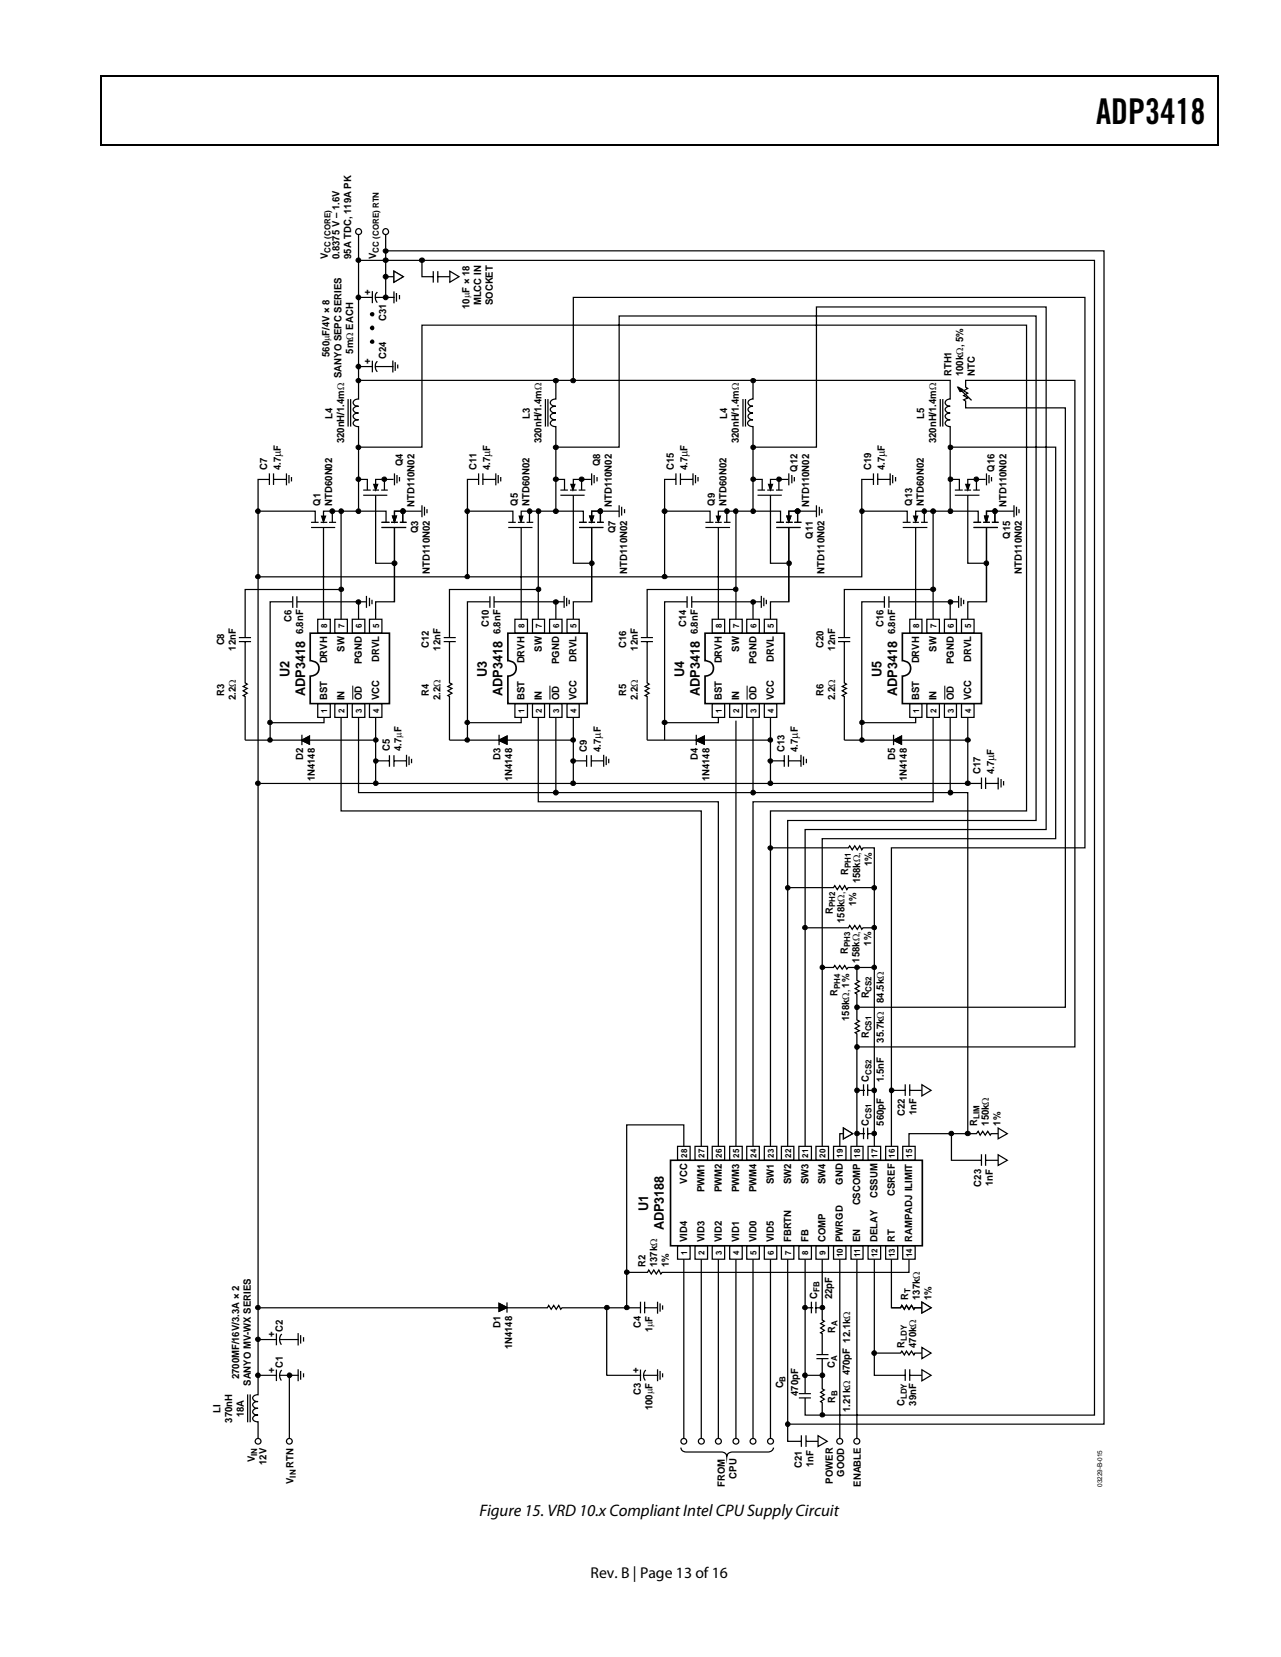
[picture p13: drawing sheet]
<svg xmlns="http://www.w3.org/2000/svg" width="216mm" height="279mm" viewBox="0 0 216 279" stroke-linecap="round" stroke-linejoin="round" font-family="sans-serif">
<defs><g id="words">
<text font-size="6" x="184.7" y="21">ADP3418</text>
<text font-size="2.8" x="80.8" y="255.6">Figure 15. VRD 10.xCompliantIntelCPU SupplyCircuit</text>
<text font-size="2.6" x="99.5" y="266">Rev. B | Page 13 of 16</text>
<g font-size="2.2">
<text x="48.8" y="114.1" transform="rotate(-90 48.8 114.1)">U2</text>
<text x="51.5" y="117.4" transform="rotate(-90 51.5 117.4)">ADP3418</text>
<text x="82" y="114.1" transform="rotate(-90 82 114.1)">U3</text>
<text x="84.7" y="117.4" transform="rotate(-90 84.7 117.4)">ADP3418</text>
<text x="115.3" y="114.1" transform="rotate(-90 115.3 114.1)">U4</text>
<text x="118" y="117.4" transform="rotate(-90 118 117.4)">ADP3418</text>
<text x="148.5" y="114.1" transform="rotate(-90 148.5 114.1)">U5</text>
<text x="151.2" y="117.4" transform="rotate(-90 151.2 117.4)">ADP3418</text>
<text x="109.2" y="204.2" transform="rotate(-90 109.2 204.2)">U1</text>
<text x="111.9" y="207.5" transform="rotate(-90 111.9 207.5)">ADP3188</text>
</g>
<g font-size="2">
<text x="47.3" y="77" transform="rotate(-90 47.3 77)">µ</text>
<text x="82.6" y="77" transform="rotate(-90 82.6 77)">µ</text>
<text x="115.9" y="77" transform="rotate(-90 115.9 77)">µ</text>
<text x="149.1" y="77" transform="rotate(-90 149.1 77)">µ</text>
<text x="101.2" y="124.5" transform="rotate(-90 101.2 124.5)">µ</text>
<text x="134.5" y="124.5" transform="rotate(-90 134.5 124.5)">µ</text>
<text x="167.6" y="128.3" transform="rotate(-90 167.6 128.3)">µ</text>
</g>
<g font-size="1.7">
<text x="55.3" y="43.7" transform="rotate(-90 55.3 43.7)">V</text>
<text x="57.2" y="43.7" transform="rotate(-90 57.2 43.7)">0.8375 V – 1.6V</text>
<text x="59.2" y="43.7" transform="rotate(-90 59.2 43.7)">95A TDC, 119A PK</text>
<text x="63.4" y="43.7" transform="rotate(-90 63.4 43.7)">V</text>
<text x="62.4" y="49.7" transform="rotate(-90 62.4 49.7)">+</text>
<text x="79.1" y="52.1" transform="rotate(-90 79.1 52.1)">10µF × 18</text>
<text x="81.1" y="51.5" transform="rotate(-90 81.1 51.5)">MLCC IN</text>
<text x="83" y="51.5" transform="rotate(-90 83 51.5)">SOCKET</text>
<text x="59.5" y="59.6" transform="rotate(-90 59.5 59.6)">5mΩ EACH</text>
<text x="65.1" y="54.1" transform="rotate(-90 65.1 54.1)">C31</text>
<text x="55.6" y="60.2" transform="rotate(-90 55.6 60.2)">560µF/4V × 8</text>
<text x="57.5" y="63.8" transform="rotate(-90 57.5 63.8)">SANYO SEPC SERIES</text>
<text x="62.4" y="61.4" transform="rotate(-90 62.4 61.4)">+</text>
<text x="65.1" y="60.5" transform="rotate(-90 65.1 60.5)">C24</text>
<text x="160.4" y="63.4" transform="rotate(-90 160.4 63.4)">RTH1</text>
<text x="162.3" y="63.4" transform="rotate(-90 162.3 63.4)">100kΩ, 5%</text>
<text x="164.3" y="63.4" transform="rotate(-90 164.3 63.4)">NTC</text>
<text x="56" y="70.6" transform="rotate(-90 56 70.6)">L4</text>
<text x="89.3" y="70.6" transform="rotate(-90 89.3 70.6)">L3</text>
<text x="122.5" y="70.6" transform="rotate(-90 122.5 70.6)">L4</text>
<text x="155.8" y="70.6" transform="rotate(-90 155.8 70.6)">L5</text>
<text x="58" y="74.7" transform="rotate(-90 58 74.7)">320nH/1.4mΩ</text>
<text x="91.2" y="74.7" transform="rotate(-90 91.2 74.7)">320nH/1.4mΩ</text>
<text x="124.5" y="74.7" transform="rotate(-90 124.5 74.7)">320nH/1.4mΩ</text>
<text x="157.8" y="74.7" transform="rotate(-90 157.8 74.7)">320nH/1.4mΩ</text>
<text x="45" y="79.3" transform="rotate(-90 45 79.3)">C7</text>
<text x="47.3" y="79.3" transform="rotate(-90 47.3 79.3)">4.7 F</text>
<text x="67.9" y="78.7" transform="rotate(-90 67.9 78.7)">Q4</text>
<text x="80.3" y="79.3" transform="rotate(-90 80.3 79.3)">C11</text>
<text x="82.6" y="79.3" transform="rotate(-90 82.6 79.3)">4.7 F</text>
<text x="101.1" y="78.7" transform="rotate(-90 101.1 78.7)">Q8</text>
<text x="113.6" y="79.3" transform="rotate(-90 113.6 79.3)">C15</text>
<text x="115.9" y="79.3" transform="rotate(-90 115.9 79.3)">4.7 F</text>
<text x="134.4" y="79.6" transform="rotate(-90 134.4 79.6)">Q12</text>
<text x="146.8" y="79.3" transform="rotate(-90 146.8 79.3)">C19</text>
<text x="149.1" y="79.3" transform="rotate(-90 149.1 79.3)">4.7 F</text>
<text x="167.6" y="79.6" transform="rotate(-90 167.6 79.6)">Q16</text>
<text x="54" y="85.2" transform="rotate(-90 54 85.2)">Q1</text>
<text x="56" y="85.2" transform="rotate(-90 56 85.2)">NTD60N02</text>
<text x="69.8" y="85.5" transform="rotate(-90 69.8 85.5)">NTD110N02</text>
<text x="70.5" y="89.9" transform="rotate(-90 70.5 89.9)">Q3</text>
<text x="87.2" y="85.2" transform="rotate(-90 87.2 85.2)">Q5</text>
<text x="89.2" y="85.2" transform="rotate(-90 89.2 85.2)">NTD60N02</text>
<text x="103.1" y="85.5" transform="rotate(-90 103.1 85.5)">NTD110N02</text>
<text x="103.7" y="89.9" transform="rotate(-90 103.7 89.9)">Q7</text>
<text x="120.5" y="85.2" transform="rotate(-90 120.5 85.2)">Q9</text>
<text x="122.5" y="85.2" transform="rotate(-90 122.5 85.2)">NTD60N02</text>
<text x="136.4" y="85.5" transform="rotate(-90 136.4 85.5)">NTD110N02</text>
<text x="153.8" y="85.2" transform="rotate(-90 153.8 85.2)">Q13</text>
<text x="155.7" y="85.2" transform="rotate(-90 155.7 85.2)">NTD60N02</text>
<text x="169.6" y="85.5" transform="rotate(-90 169.6 85.5)">NTD110N02</text>
<text x="137" y="90.8" transform="rotate(-90 137 90.8)">Q11</text>
<text x="170.3" y="90.8" transform="rotate(-90 170.3 90.8)">Q15</text>
<text x="72.5" y="96.7" transform="rotate(-90 72.5 96.7)">NTD110N02</text>
<text x="105.7" y="96.7" transform="rotate(-90 105.7 96.7)">NTD110N02</text>
<text x="139" y="96.7" transform="rotate(-90 139 96.7)">NTD110N02</text>
<text x="172.2" y="96.7" transform="rotate(-90 172.2 96.7)">NTD110N02</text>
<text x="49.1" y="104.8" transform="rotate(-90 49.1 104.8)">C6</text>
<text x="51.1" y="107" transform="rotate(-90 51.1 107)">6.8nF</text>
<text x="82.4" y="105.7" transform="rotate(-90 82.4 105.7)">C10</text>
<text x="84.4" y="107" transform="rotate(-90 84.4 107)">6.8nF</text>
<text x="115.7" y="105.7" transform="rotate(-90 115.7 105.7)">C14</text>
<text x="117.6" y="107" transform="rotate(-90 117.6 107)">6.8nF</text>
<text x="148.9" y="105.7" transform="rotate(-90 148.9 105.7)">C16</text>
<text x="150.9" y="107" transform="rotate(-90 150.9 107)">6.8nF</text>
<text x="37.8" y="108.8" transform="rotate(-90 37.8 108.8)">C8</text>
<text x="39.8" y="109.7" transform="rotate(-90 39.8 109.7)">12nF</text>
<text x="55.1" y="111.9" transform="rotate(-90 55.1 111.9)">DRVH</text>
<text x="58.1" y="109.9" transform="rotate(-90 58.1 109.9)">SW</text>
<text x="61" y="112" transform="rotate(-90 61 112)">PGND</text>
<text x="63.9" y="111.7" transform="rotate(-90 63.9 111.7)">DRVL</text>
<text x="72.3" y="109.3" transform="rotate(-90 72.3 109.3)">C12</text>
<text x="74.2" y="109.7" transform="rotate(-90 74.2 109.7)">12nF</text>
<text x="88.4" y="111.9" transform="rotate(-90 88.4 111.9)">DRVH</text>
<text x="91.3" y="109.9" transform="rotate(-90 91.3 109.9)">SW</text>
<text x="94.2" y="112" transform="rotate(-90 94.2 112)">PGND</text>
<text x="97.2" y="111.7" transform="rotate(-90 97.2 111.7)">DRVL</text>
<text x="105.5" y="109.3" transform="rotate(-90 105.5 109.3)">C16</text>
<text x="107.5" y="109.7" transform="rotate(-90 107.5 109.7)">12nF</text>
<text x="121.7" y="111.9" transform="rotate(-90 121.7 111.9)">DRVH</text>
<text x="124.6" y="109.9" transform="rotate(-90 124.6 109.9)">SW</text>
<text x="127.5" y="112" transform="rotate(-90 127.5 112)">PGND</text>
<text x="130.4" y="111.7" transform="rotate(-90 130.4 111.7)">DRVL</text>
<text x="138.8" y="109.3" transform="rotate(-90 138.8 109.3)">C20</text>
<text x="140.7" y="109.7" transform="rotate(-90 140.7 109.7)">12nF</text>
<text x="154.9" y="111.9" transform="rotate(-90 154.9 111.9)">DRVH</text>
<text x="157.8" y="109.9" transform="rotate(-90 157.8 109.9)">SW</text>
<text x="160.7" y="112" transform="rotate(-90 160.7 112)">PGND</text>
<text x="163.7" y="111.7" transform="rotate(-90 163.7 111.7)">DRVL</text>
<text x="37.8" y="117.4" transform="rotate(-90 37.8 117.4)">R3</text>
<text x="39.8" y="118" transform="rotate(-90 39.8 118)">2.2Ω</text>
<text x="55.1" y="118.1" transform="rotate(-90 55.1 118.1)">BST</text>
<text x="58.1" y="118.1" transform="rotate(-90 58.1 118.1)">IN</text>
<text x="61" y="118.1" transform="rotate(-90 61 118.1)">OD</text>
<text x="63.9" y="118.1" transform="rotate(-90 63.9 118.1)">VCC</text>
<text x="72.3" y="117.4" transform="rotate(-90 72.3 117.4)">R4</text>
<text x="74.2" y="118" transform="rotate(-90 74.2 118)">2.2Ω</text>
<text x="88.4" y="118.1" transform="rotate(-90 88.4 118.1)">BST</text>
<text x="91.3" y="118.1" transform="rotate(-90 91.3 118.1)">IN</text>
<text x="94.2" y="118.1" transform="rotate(-90 94.2 118.1)">OD</text>
<text x="97.2" y="118.1" transform="rotate(-90 97.2 118.1)">VCC</text>
<text x="105.5" y="117.3" transform="rotate(-90 105.5 117.3)">R5</text>
<text x="107.5" y="118" transform="rotate(-90 107.5 118)">2.2Ω</text>
<text x="121.7" y="118.1" transform="rotate(-90 121.7 118.1)">BST</text>
<text x="124.6" y="118.1" transform="rotate(-90 124.6 118.1)">IN</text>
<text x="127.5" y="118.1" transform="rotate(-90 127.5 118.1)">OD</text>
<text x="130.4" y="118.1" transform="rotate(-90 130.4 118.1)">VCC</text>
<text x="138.8" y="117.3" transform="rotate(-90 138.8 117.3)">R6</text>
<text x="140.7" y="118" transform="rotate(-90 140.7 118)">2.2Ω</text>
<text x="154.9" y="118.1" transform="rotate(-90 154.9 118.1)">BST</text>
<text x="157.8" y="118.1" transform="rotate(-90 157.8 118.1)">IN</text>
<text x="160.7" y="118.1" transform="rotate(-90 160.7 118.1)">OD</text>
<text x="163.7" y="118.1" transform="rotate(-90 163.7 118.1)">VCC</text>
<text x="51.1" y="128.2" transform="rotate(-90 51.1 128.2)">D2</text>
<text x="53.1" y="131.8" transform="rotate(-90 53.1 131.8)">1N4148</text>
<text x="65.7" y="126.7" transform="rotate(-90 65.7 126.7)">C5</text>
<text x="67.6" y="126.7" transform="rotate(-90 67.6 126.7)">4.7µF</text>
<text x="84.3" y="128.2" transform="rotate(-90 84.3 128.2)">D3</text>
<text x="86.3" y="131.8" transform="rotate(-90 86.3 131.8)">1N4148</text>
<text x="98.9" y="126.8" transform="rotate(-90 98.9 126.8)">C9</text>
<text x="101.2" y="126.8" transform="rotate(-90 101.2 126.8)">4.7 F</text>
<text x="117.6" y="128.2" transform="rotate(-90 117.6 128.2)">D4</text>
<text x="119.6" y="131.8" transform="rotate(-90 119.6 131.8)">1N4148</text>
<text x="132.2" y="126.8" transform="rotate(-90 132.2 126.8)">C13</text>
<text x="134.5" y="126.8" transform="rotate(-90 134.5 126.8)">4.7 F</text>
<text x="150.9" y="128.2" transform="rotate(-90 150.9 128.2)">D5</text>
<text x="152.8" y="131.8" transform="rotate(-90 152.8 131.8)">1N4148</text>
<text x="165.2" y="130.5" transform="rotate(-90 165.2 130.5)">C17</text>
<text x="167.6" y="130.5" transform="rotate(-90 167.6 130.5)">4.7 F</text>
<text x="143" y="147.5" transform="rotate(-90 143 147.5)">R</text>
<text x="144.9" y="149" transform="rotate(-90 144.9 149)">158kΩ,</text>
<text x="146.9" y="146.1" transform="rotate(-90 146.9 146.1)">1%</text>
<text x="140.4" y="154.2" transform="rotate(-90 140.4 154.2)">R</text>
<text x="142.3" y="155.6" transform="rotate(-90 142.3 155.6)">158kΩ,</text>
<text x="144.3" y="152.7" transform="rotate(-90 144.3 152.7)">1%</text>
<text x="142.9" y="160.9" transform="rotate(-90 142.9 160.9)">R</text>
<text x="146.8" y="159.5" transform="rotate(-90 146.8 159.5)">1%</text>
<text x="141.2" y="168" transform="rotate(-90 141.2 168)">R</text>
<text x="144.8" y="162.3" transform="rotate(-90 144.8 162.3)">158kΩ,</text>
<text x="143.1" y="172.2" transform="rotate(-90 143.1 172.2)">158kΩ, 1%</text>
<text x="146.4" y="168.4" transform="rotate(-90 146.4 168.4)">R</text>
<text x="149" y="169.1" transform="rotate(-90 149 169.1)">84.5kΩ</text>
<text x="146.4" y="175.1" transform="rotate(-90 146.4 175.1)">R</text>
<text x="149" y="175.8" transform="rotate(-90 149 175.8)">35.7kΩ</text>
<text x="146.4" y="182.4" transform="rotate(-90 146.4 182.4)">C</text>
<text x="149" y="182.4" transform="rotate(-90 149 182.4)">1.5nF</text>
<text x="146.4" y="189.8" transform="rotate(-90 146.4 189.8)">C</text>
<text x="149" y="189.8" transform="rotate(-90 149 189.8)">560pF</text>
<text x="152.5" y="188.2" transform="rotate(-90 152.5 188.2)">C22</text>
<text x="154.4" y="188.1" transform="rotate(-90 154.4 188.1)">1nF</text>
<text x="164.7" y="189.8" transform="rotate(-90 164.7 189.8)">R</text>
<text x="166.6" y="189.8" transform="rotate(-90 166.6 189.8)">150kΩ</text>
<text x="168.6" y="189.8" transform="rotate(-90 168.6 189.8)">1%</text>
<text x="115.8" y="199.6" transform="rotate(-90 115.8 199.6)">VCC</text>
<text x="118.7" y="201" transform="rotate(-90 118.7 201)">PWM1</text>
<text x="121.7" y="201" transform="rotate(-90 121.7 201)">PWM2</text>
<text x="124.6" y="201" transform="rotate(-90 124.6 201)">PWM3</text>
<text x="127.5" y="201" transform="rotate(-90 127.5 201)">PWM4</text>
<text x="130.4" y="199.7" transform="rotate(-90 130.4 199.7)">SW1</text>
<text x="133.3" y="199.7" transform="rotate(-90 133.3 199.7)">SW2</text>
<text x="136.2" y="199.7" transform="rotate(-90 136.2 199.7)">SW3</text>
<text x="139.1" y="199.7" transform="rotate(-90 139.1 199.7)">SW4</text>
<text x="142.1" y="199.8" transform="rotate(-90 142.1 199.8)">GND</text>
<text x="145" y="203.3" transform="rotate(-90 145 203.3)">CSCOMP</text>
<text x="147.9" y="202" transform="rotate(-90 147.9 202)">CSSUM</text>
<text x="150.8" y="201.7" transform="rotate(-90 150.8 201.7)">CSREF</text>
<text x="165.4" y="200.1" transform="rotate(-90 165.4 200.1)">C23</text>
<text x="167.3" y="200" transform="rotate(-90 167.3 200)">1nF</text>
<text x="115.8" y="209.4" transform="rotate(-90 115.8 209.4)">VID4</text>
<text x="118.7" y="209.4" transform="rotate(-90 118.7 209.4)">VID3</text>
<text x="121.7" y="209.4" transform="rotate(-90 121.7 209.4)">VID2</text>
<text x="124.6" y="209.4" transform="rotate(-90 124.6 209.4)">VID1</text>
<text x="127.5" y="209.4" transform="rotate(-90 127.5 209.4)">VID0</text>
<text x="130.4" y="209.4" transform="rotate(-90 130.4 209.4)">VID5</text>
<text x="133.3" y="209.4" transform="rotate(-90 133.3 209.4)">FBRTN</text>
<text x="136.2" y="209.4" transform="rotate(-90 136.2 209.4)">FB</text>
<text x="139.1" y="209.4" transform="rotate(-90 139.1 209.4)">COMP</text>
<text x="142.1" y="209.4" transform="rotate(-90 142.1 209.4)">PWRGD</text>
<text x="145" y="209.4" transform="rotate(-90 145 209.4)">EN</text>
<text x="147.9" y="209.4" transform="rotate(-90 147.9 209.4)">DELAY</text>
<text x="150.8" y="209.4" transform="rotate(-90 150.8 209.4)">RT</text>
<text x="153.7" y="209.4" transform="rotate(-90 153.7 209.4)">RAMPADJ ILIMIT</text>
<text x="108.8" y="213.7" transform="rotate(-90 108.8 213.7)">R2</text>
<text x="110.8" y="213.7" transform="rotate(-90 110.8 213.7)">137kΩ</text>
<text x="112.8" y="213.7" transform="rotate(-90 112.8 213.7)">1%</text>
<text x="137.7" y="219.1" transform="rotate(-90 137.7 219.1)">C</text>
<text x="140.2" y="219.1" transform="rotate(-90 140.2 219.1)">22pF</text>
<text x="153.1" y="219.2" transform="rotate(-90 153.1 219.2)">R</text>
<text x="155" y="219.2" transform="rotate(-90 155 219.2)">137kΩ</text>
<text x="157" y="219.2" transform="rotate(-90 157 219.2)">1%</text>
<text x="46.2" y="225.5" transform="rotate(-90 46.2 225.5)">+</text>
<text x="47.7" y="224.6" transform="rotate(-90 47.7 224.6)">C2</text>
<text x="84.3" y="223.9" transform="rotate(-90 84.3 223.9)">D1</text>
<text x="86.3" y="227.5" transform="rotate(-90 86.3 227.5)">1N4148</text>
<text x="108" y="223.9" transform="rotate(-90 108 223.9)">C4</text>
<text x="110" y="224.7" transform="rotate(-90 110 224.7)">1µF</text>
<text x="140.8" y="224.8" transform="rotate(-90 140.8 224.8)">R</text>
<text x="152.4" y="227.3" transform="rotate(-90 152.4 227.3)">R</text>
<text x="154.4" y="227.3" transform="rotate(-90 154.4 227.3)">470kΩ</text>
<text x="40.3" y="232.6" transform="rotate(-90 40.3 232.6)">2700MF/16V/3.3A × 2</text>
<text x="42.3" y="233.7" transform="rotate(-90 42.3 233.7)">SANYO MV-WX SERIES</text>
<text x="46.2" y="231.5" transform="rotate(-90 46.2 231.5)">+</text>
<text x="47.7" y="230.6" transform="rotate(-90 47.7 230.6)">C1</text>
<text x="107.6" y="231.5" transform="rotate(-90 107.6 231.5)">+</text>
<text x="140.7" y="230.7" transform="rotate(-90 140.7 230.7)">C</text>
<text x="37.1" y="238.2" transform="rotate(-90 37.1 238.2)">LI</text>
<text x="39.1" y="239.9" transform="rotate(-90 39.1 239.9)">370nH</text>
<text x="41.1" y="239" transform="rotate(-90 41.1 239)">18A</text>
<text x="108" y="235.2" transform="rotate(-90 108 235.2)">C3</text>
<text x="110" y="237.8" transform="rotate(-90 110 237.8)">100µF</text>
<text x="132" y="234.1" transform="rotate(-90 132 234.1)">C</text>
<text x="134.5" y="235.4" transform="rotate(-90 134.5 235.4)">470pF</text>
<text x="140.8" y="236.5" transform="rotate(-90 140.8 236.5)">R</text>
<text x="143.3" y="238.1" transform="rotate(-90 143.3 238.1)">1.21kΩ 470pF 12.1kΩ</text>
<text x="152.4" y="237.1" transform="rotate(-90 152.4 237.1)">C</text>
<text x="154.4" y="237" transform="rotate(-90 154.4 237)">39nF</text>
<text x="42.9" y="246.6" transform="rotate(-90 42.9 246.6)">V</text>
<text x="44.9" y="247" transform="rotate(-90 44.9 247)">12V</text>
<text x="49.4" y="250.3" transform="rotate(-90 49.4 250.3)">V</text>
<text x="49.4" y="247.5" transform="rotate(-90 49.4 247.5)">RTN</text>
<text x="122.2" y="250.7" transform="rotate(-90 122.2 250.7)">FROM</text>
<text x="124.1" y="249.3" transform="rotate(-90 124.1 249.3)">CPU</text>
<text x="135.1" y="247.5" transform="rotate(-90 135.1 247.5)">C21</text>
<text x="137.1" y="247.4" transform="rotate(-90 137.1 247.4)">1nF</text>
<text x="140.4" y="250.2" transform="rotate(-90 140.4 250.2)">POWER</text>
<text x="142.3" y="249" transform="rotate(-90 142.3 249)">GOOD</text>
<text x="145.1" y="250.7" transform="rotate(-90 145.1 250.7)">ENABLE</text>
</g>
<g font-size="1.4">
<text x="55.7" y="42.6" transform="rotate(-90 55.7 42.6)">CC (CORE)</text>
<text x="63.8" y="42.6" transform="rotate(-90 63.8 42.6)">CC (CORE) RTN</text>
<text x="55.1" y="106" transform="rotate(-90 55.1 106)">8</text>
<text x="58.1" y="106" transform="rotate(-90 58.1 106)">7</text>
<text x="61" y="106" transform="rotate(-90 61 106)">6</text>
<text x="63.9" y="106" transform="rotate(-90 63.9 106)">5</text>
<text x="88.4" y="106" transform="rotate(-90 88.4 106)">8</text>
<text x="91.3" y="106" transform="rotate(-90 91.3 106)">7</text>
<text x="94.2" y="106" transform="rotate(-90 94.2 106)">6</text>
<text x="97.2" y="106" transform="rotate(-90 97.2 106)">5</text>
<text x="121.6" y="106" transform="rotate(-90 121.6 106)">8</text>
<text x="124.6" y="106" transform="rotate(-90 124.6 106)">7</text>
<text x="127.5" y="106" transform="rotate(-90 127.5 106)">6</text>
<text x="130.4" y="106" transform="rotate(-90 130.4 106)">5</text>
<text x="154.9" y="106" transform="rotate(-90 154.9 106)">8</text>
<text x="157.8" y="106" transform="rotate(-90 157.8 106)">7</text>
<text x="160.7" y="106" transform="rotate(-90 160.7 106)">6</text>
<text x="163.7" y="106" transform="rotate(-90 163.7 106)">5</text>
<text x="55.1" y="120.2" transform="rotate(-90 55.1 120.2)">1</text>
<text x="58.1" y="120.2" transform="rotate(-90 58.1 120.2)">2</text>
<text x="61" y="120.2" transform="rotate(-90 61 120.2)">3</text>
<text x="63.9" y="120.2" transform="rotate(-90 63.9 120.2)">4</text>
<text x="88.4" y="120.2" transform="rotate(-90 88.4 120.2)">1</text>
<text x="91.3" y="120.2" transform="rotate(-90 91.3 120.2)">2</text>
<text x="94.2" y="120.2" transform="rotate(-90 94.2 120.2)">3</text>
<text x="97.2" y="120.2" transform="rotate(-90 97.2 120.2)">4</text>
<text x="121.6" y="120.2" transform="rotate(-90 121.6 120.2)">1</text>
<text x="124.6" y="120.2" transform="rotate(-90 124.6 120.2)">2</text>
<text x="127.5" y="120.2" transform="rotate(-90 127.5 120.2)">3</text>
<text x="130.4" y="120.2" transform="rotate(-90 130.4 120.2)">4</text>
<text x="154.9" y="120.2" transform="rotate(-90 154.9 120.2)">1</text>
<text x="157.8" y="120.2" transform="rotate(-90 157.8 120.2)">2</text>
<text x="160.7" y="120.2" transform="rotate(-90 160.7 120.2)">3</text>
<text x="163.7" y="120.2" transform="rotate(-90 163.7 120.2)">4</text>
<text x="143.4" y="146.4" transform="rotate(-90 143.4 146.4)">PH1</text>
<text x="140.8" y="153" transform="rotate(-90 140.8 153)">PH2</text>
<text x="143.3" y="159.7" transform="rotate(-90 143.3 159.7)">PH3</text>
<text x="141.6" y="166.8" transform="rotate(-90 141.6 166.8)">PH4</text>
<text x="146.9" y="167.2" transform="rotate(-90 146.9 167.2)">CS2</text>
<text x="146.9" y="173.9" transform="rotate(-90 146.9 173.9)">CS1</text>
<text x="146.9" y="181.3" transform="rotate(-90 146.9 181.3)">CS2</text>
<text x="146.9" y="188.6" transform="rotate(-90 146.9 188.6)">CS1</text>
<text x="165.1" y="188.7" transform="rotate(-90 165.1 188.7)">LIM</text>
<text x="115.8" y="195.2" transform="rotate(-90 115.8 195.2)">28</text>
<text x="118.7" y="195.2" transform="rotate(-90 118.7 195.2)">27</text>
<text x="121.6" y="195.2" transform="rotate(-90 121.6 195.2)">26</text>
<text x="124.6" y="195.2" transform="rotate(-90 124.6 195.2)">25</text>
<text x="127.5" y="195.2" transform="rotate(-90 127.5 195.2)">24</text>
<text x="130.4" y="195.2" transform="rotate(-90 130.4 195.2)">23</text>
<text x="133.3" y="195.2" transform="rotate(-90 133.3 195.2)">22</text>
<text x="136.2" y="195.2" transform="rotate(-90 136.2 195.2)">21</text>
<text x="139.1" y="195.2" transform="rotate(-90 139.1 195.2)">20</text>
<text x="142.1" y="195.2" transform="rotate(-90 142.1 195.2)">19</text>
<text x="145" y="195.2" transform="rotate(-90 145 195.2)">18</text>
<text x="147.9" y="195.2" transform="rotate(-90 147.9 195.2)">17</text>
<text x="150.8" y="195.2" transform="rotate(-90 150.8 195.2)">16</text>
<text x="153.7" y="195.2" transform="rotate(-90 153.7 195.2)">15</text>
<text x="115.8" y="211.6" transform="rotate(-90 115.8 211.6)">1</text>
<text x="118.7" y="211.6" transform="rotate(-90 118.7 211.6)">2</text>
<text x="121.6" y="211.6" transform="rotate(-90 121.6 211.6)">3</text>
<text x="124.6" y="211.6" transform="rotate(-90 124.6 211.6)">4</text>
<text x="127.5" y="211.6" transform="rotate(-90 127.5 211.6)">5</text>
<text x="130.4" y="211.6" transform="rotate(-90 130.4 211.6)">6</text>
<text x="133.3" y="211.6" transform="rotate(-90 133.3 211.6)">7</text>
<text x="136.2" y="211.6" transform="rotate(-90 136.2 211.6)">8</text>
<text x="139.1" y="211.6" transform="rotate(-90 139.1 211.6)">9</text>
<text x="142.1" y="211.9" transform="rotate(-90 142.1 211.9)">10</text>
<text x="145" y="211.9" transform="rotate(-90 145 211.9)">11</text>
<text x="147.9" y="211.9" transform="rotate(-90 147.9 211.9)">12</text>
<text x="150.8" y="211.9" transform="rotate(-90 150.8 211.9)">13</text>
<text x="153.7" y="211.9" transform="rotate(-90 153.7 211.9)">14</text>
<text x="138.1" y="217.9" transform="rotate(-90 138.1 217.9)">FB</text>
<text x="153.5" y="218" transform="rotate(-90 153.5 218)">T</text>
<text x="141.2" y="223.6" transform="rotate(-90 141.2 223.6)">A</text>
<text x="152.8" y="226.1" transform="rotate(-90 152.8 226.1)">LDY</text>
<text x="132.4" y="233" transform="rotate(-90 132.4 233)">B</text>
<text x="141.1" y="229.5" transform="rotate(-90 141.1 229.5)">A</text>
<text x="141.2" y="235.3" transform="rotate(-90 141.2 235.3)">B</text>
<text x="152.8" y="235.9" transform="rotate(-90 152.8 235.9)">LDY</text>
<text x="43.3" y="245.5" transform="rotate(-90 43.3 245.5)">IN</text>
<text x="49.9" y="249.2" transform="rotate(-90 49.9 249.2)">IN</text>
</g>
<text font-size="1.1" x="185.8" y="250.7" transform="rotate(-90 185.8 250.7)">03229-B-015</text>
</g></defs>
<path d="M16.9 12.7h.2v1h-.2zM205.1 12.7h.3v1h-.3zM205.1 12.7h.3v.3h-.3zM205.1 24.4h.3v.3h-.3z" fill="#000"/>
<path d="M16.9 12.8h188.2M17 13.7v11M205.2 13.7v11M16.9 24.5h188.2" fill="none" stroke="#000" stroke-width=".25"/>
<g fill="#fff" stroke="#000" stroke-width=".21">
<path d="M114.2 210.1h2.1v2.2h-2.1z"/>
<path d="M117.1 210.1h2.2v2.2h-2.2z"/>
<path d="M120 210.1h2.1v2.2h-2.1z"/>
<path d="M123 210.1h2.1v2.2h-2.1z"/>
<path d="M125.9 210.1h2.1v2.2h-2.1z"/>
<path d="M114.2 193.3h2.1v2.3h-2.1z"/>
<path d="M117.1 193.3h2.2v2.3h-2.2z"/>
<path d="M120 193.3h2.1v2.3h-2.1z"/>
<path d="M123 193.3h2.1v2.3h-2.1z"/>
<path d="M125.9 193.3h2.1v2.3h-2.1z"/>
<path d="M128.8 210.1h2.1v2.2h-2.1z"/>
<path d="M131.7 210.1h2.1v2.2h-2.1z"/>
<path d="M134.6 210.1h2.2v2.2h-2.2z"/>
<path d="M137.5 210.1h2.1v2.2h-2.1z"/>
<path d="M140.5 210.1h2.1v2.2h-2.1z"/>
<path d="M143.4 210.1h2.1v2.2h-2.1z"/>
<path d="M146.3 210.1h2.1v2.2h-2.1z"/>
<path d="M149.3 210.1h2v2.2h-2z"/>
<path d="M152.1 210.1h2.1v2.2h-2.1z"/>
<path d="M128.8 193.3h2.1v2.3h-2.1z"/>
<path d="M131.7 193.3h2.1v2.3h-2.1z"/>
<path d="M134.6 193.3h2.2v2.3h-2.2z"/>
<path d="M137.5 193.3h2.1v2.3h-2.1z"/>
<path d="M140.5 193.3h2.1v2.3h-2.1z"/>
<path d="M143.4 193.3h2.1v2.3h-2.1z"/>
<path d="M146.3 193.3h2.1v2.3h-2.1z"/>
<path d="M149.3 193.3h2v2.3h-2z"/>
<path d="M152.1 193.3h2.1v2.3h-2.1z"/>
</g>
<path d="M113 195.6h42.4v14.5h-42.4z" fill="#fff" stroke="#000" stroke-width=".27"/>
<path d="M166.3 88.9v12.6h-3.2v2.9M149.1 101.5h-3.9v23.3M149.8 101.5h10.3M154.3 121v.9h-9.1M163.1 121v11.1" fill="none" stroke="#000" stroke-width=".21"/>
<g fill="#fff" stroke="#000" stroke-width=".21">
<path d="M153.3 118.6h2.1v2.4h-2.1z"/>
<path d="M156.2 118.6h2.1v2.4h-2.1z"/>
<path d="M159.2 118.6h2v2.4h-2z"/>
<path d="M162.1 118.6h2.1v2.4h-2.1z"/>
<path d="M153.3 104.4h2.1v2.4h-2.1z"/>
<path d="M156.2 104.4h2.1v2.4h-2.1z"/>
<path d="M159.2 104.4h2v2.4h-2z"/>
<path d="M162.1 104.4h2.1v2.4h-2.1z"/>
</g>
<path d="M152.1 106.8h13.3v11.8h-13.3v-4.6a1.3 1.3 0 0 0 1.4-1.3 1.3 1.3 0 0 0-1.4-1.3z" fill="#fff" stroke="#000" stroke-width=".27"/>
<g fill="none" stroke="#000" stroke-width=".21">
<path d="M60.4 64.1h99.7v3.2a.64 .64 0 0 0-.8 .6 .64 .64 0 0 0 .8 .6 .62 .62 0 0 0-.8 .6 .62 .62 0 0 0 .8 .5 .62 .62 0 0 0-.8 .6 .62 .62 0 0 0 .8 .6 .62 .62 0 0 0-.8 .6 .62 .62 0 0 0 .8 .5v13.9M147.2 79.8v2M147.9 79.8v2M150 79.8v2M158.5 67.3v4.6M158.9 67.3v4.6M161.4 65.3l.9 .4-.5 .4zM161.9 65.7l1.8 1.8M166.3 79.8v2M132.9 88.9v12.6h-3v2.9M145.7 86.2h7.2v1.9M147.9 80.8h2.1"/>
<path d="M150.5 80.1v1.4M150.9 80.4v.8M152.1 88.9h4.2M152.1 88.1h1.4M153.8 88.1h1.1M155.2 88.1h1.2M155.4 86.2h-1.1v1.7M155.8 86.2h9.1v1.9M155.8 86.3v1.8M156.8 99.4h-14.5v8.1M157.3 86.6v17.8M160.1 80.8h1.6v1.8"/>
<path d="M160.9 83.5h4.2M160.9 82.6h1.4M162.5 82.6h1.2M163.1 83.5v11.5h2.7M164 82.6h1.1M164.1 88.9h4.1M164.1 88.1h1.3M164.2 80.8h-1.1v1.7M164.6 80.8h1.5M164.6 80.9v1.7M165.7 88.1h1.1M166.3 88.9v12.6"/>
<path d="M166.7 80.1v1.4M167.1 80.4v.8M167.2 88.1h1.1M167.3 86.2h-1v1.7M167.7 86.2h3.2M167.7 86.3v1.8M115.8 101.5h-3.8v23.3M116.6 101.5h10.3M141.2 108.2h2.1M141.2 107.5h2.1M142.3 108.2v6.9l.4 .3-.8 .4 .8 .3-.8 .4 .8 .4-.8 .4 .4 .1v7.4h20.8M149.1 100.5v2"/>
<path d="M149.8 100.5v2M160.1 101.5v2.9M160.6 101.5h.8M161.6 100.5v2M162 100.8v1.4M162.4 101.1v.8M121.1 121v.9h-9.1M124 121.5v71.8M129.9 121v10.7M150.6 124v1.5M150.7 124.8l1.2-.7v1.4zM160.1 121v12.6"/>
<path d="M163.5 132.1h1.9M165.4 131.1v1.9M166.1 132.1h2.1M166.1 131.1v1.9M168.2 131.1v2M168.7 131.4v1.4M169.1 131.7v.7"/>
</g>
<path d="M147.2 80.8h.6M165.4 132.1h.7" fill="none" stroke="#fff" stroke-width=".48"/>
<g fill="#000" stroke="#000" stroke-width=".17">
<circle cx="160.2" cy="75.4" r=".38"/>
<circle cx="145.3" cy="86.2" r=".39"/>
<circle cx="155.8" cy="86.2" r=".39"/>
<circle cx="157.3" cy="99.4" r=".4"/>
<circle cx="157.3" cy="86.2" r=".41"/>
<circle cx="160.2" cy="80.8" r=".39"/>
<circle cx="160.2" cy="86.2" r=".4"/>
<circle cx="164.5" cy="80.8" r=".39"/>
<circle cx="166.2" cy="95" r=".39"/>
<circle cx="167.7" cy="86.2" r=".39"/>
<circle cx="160.2" cy="101.5" r=".38"/>
<circle cx="145.3" cy="124.8" r=".38"/>
<circle cx="145.3" cy="121.8" r=".38"/>
<circle cx="160.2" cy="133.6" r=".39"/>
<circle cx="163.1" cy="132.1" r=".4"/>
<circle cx="163.1" cy="124.8" r=".4"/>
</g>
<path d="M150.7 124.8l1.2-.7v1.4z" fill-rule="evenodd" fill="#000" stroke="#000" stroke-width=".21"/>
<g fill="#000" stroke="#000" stroke-width=".27">
<path d="M154 87.1h.6l-.3 .8zM162.8 81.7h.6l-.3 .8z"/>
<path d="M166 87.1h.5l-.2 .8z" fill-rule="evenodd"/>
<path d="M166 87.1h.5l-.2 .8z" fill-rule="evenodd"/>
</g>
<path d="M161.4 65.3l.9 .4-.5 .4zM161.9 65.7l1.8 1.8z" fill="#000"/>
<g fill="#fff" stroke="#000" stroke-width=".21">
<path d="M120 118.6h2.1v2.4h-2.1z"/>
<path d="M123 118.6h2.1v2.4h-2.1z"/>
<path d="M125.9 118.6h2.1v2.4h-2.1z"/>
<path d="M128.8 118.6h2.1v2.4h-2.1z"/>
<path d="M120 104.4h2.1v2.4h-2.1z"/>
<path d="M123 104.4h2.1v2.4h-2.1z"/>
<path d="M125.9 104.4h2.1v2.4h-2.1z"/>
<path d="M128.8 104.4h2.1v2.4h-2.1z"/>
</g>
<path d="M118.8 106.8h13.4v11.8h-13.4v-4.6a1.31 1.31 0 0 0 1.4-1.3 1.31 1.31 0 0 0-1.4-1.3z" fill="#fff" stroke="#000" stroke-width=".27"/>
<g fill="none" stroke="#000" stroke-width=".21">
<path d="M113.9 79.8v2M114.7 79.8v2M116.8 79.8v2M125.2 67.3v4.6M125.6 67.3v4.6M126.9 64.1v3.2a.64 .64 0 0 0-.8 .6 .64 .64 0 0 0 .8 .6 .62 .62 0 0 0-.8 .6 .62 .62 0 0 0 .8 .5 .62 .62 0 0 0-.8 .6 .62 .62 0 0 0 .8 .6 .65 .65 0 0 0-.8 .8l.4 .3h.4v13.9M132.9 79.8v2M99.7 88.9v12.6h-3.1v2.9M112.4 86.2h7.3v1.9M113.9 80.8h-1.9v16.5M114.7 80.8h2.1M117.2 80.1v1.4"/>
<path d="M117.6 80.4v.8M118.9 88.9h4.1M118.9 88.1h1.3M120.5 88.1h1.1M122 88.1h1.1M122.1 86.2h-1v1.7M122.5 86.2h9v1.9M122.5 86.3v1.8M123.6 99.4h-14.5v8.1M124 86.6v17.8M126.9 80.8h1.6v1.8M127.7 83.5h4.1"/>
<path d="M127.7 82.6h1.2M129.3 82.6h1.1M129.9 83.5v11.5h2.7M130.8 82.6h1.1M130.9 88.9h4M130.9 88.1h1.2M130.9 80.8h-1v1.7M131.3 80.8h1.6M131.3 80.9v1.7M132.5 88.1h1.1M132.9 88.9v12.6M133.5 80.1v1.4"/>
<path d="M133.9 80.4v.8M133.9 88.1h1.2M134 86.2h-1.1v1.7M134.4 86.2h3.2M134.4 86.3v1.8M82.6 101.5h-3.8v23.3M83.3 101.5h10.4M108 108.2h2M108 107.5h2M109.1 108.2v6.9l.3 .3-.7 .4 .7 .3-.7 .4 .7 .4-.7 .4 .4 .1v7.4h20.8M115.8 100.5v2M116.6 100.5v2"/>
<path d="M126.9 101.5v2.9M127.3 101.5h.9M128.3 100.5v2M128.7 100.8v1.4M129.2 101.1v.8M87.8 121v.9h-9M96.6 121v11.1M117.3 124.8l1.4-.7v1.4zM117.3 124v1.5M126.9 121v12.6M130.2 128.3h2M132.2 127.3v2"/>
<path d="M132.9 128.3h2.1M132.9 127.3v2M135 127.3v2M135.4 127.6v1.4M135.9 128v.7"/>
</g>
<path d="M113.9 80.8h.7M132.2 128.3h.6" fill="none" stroke="#fff" stroke-width=".48"/>
<g fill="#000" stroke="#000" stroke-width=".17">
<circle cx="126.9" cy="75.4" r=".38"/>
<circle cx="112" cy="97.3" r=".4"/>
<circle cx="112" cy="86.2" r=".41"/>
<circle cx="122.5" cy="86.2" r=".4"/>
<circle cx="124" cy="99.4" r=".38"/>
<circle cx="124" cy="86.2" r=".39"/>
<circle cx="126.9" cy="86.2" r=".4"/>
<circle cx="126.9" cy="80.8" r=".39"/>
<circle cx="131.3" cy="80.8" r=".39"/>
<circle cx="133" cy="95" r=".39"/>
<circle cx="134.4" cy="86.2" r=".41"/>
<circle cx="126.9" cy="101.5" r=".38"/>
<circle cx="112" cy="121.9" r=".4"/>
<circle cx="129.8" cy="132.1" r=".39"/>
<circle cx="129.8" cy="124.8" r=".39"/>
<circle cx="129.8" cy="128.3" r=".37"/>
<circle cx="129.8" cy="143" r=".37"/>
<circle cx="132.8" cy="149.7" r=".37"/>
<circle cx="147.3" cy="149.7" r=".38"/>
</g>
<path d="M117.3 124.8l1.4-.7v1.4z" fill-rule="evenodd" fill="#000" stroke="#000" stroke-width=".21"/>
<path d="M120.8 87.1h.6l-.3 .8zM129.6 81.7h.6l-.3 .8zM132.7 87.1h.5l-.3 .8z" fill="#000" stroke="#000" stroke-width=".27"/>
<g fill="#fff" stroke="#000" stroke-width=".21">
<path d="M86.8 118.6h2.1v2.4h-2.1z"/>
<path d="M89.7 118.6h2.1v2.4h-2.1z"/>
<path d="M92.6 118.6h2.1v2.4h-2.1z"/>
<path d="M95.6 118.6h2v2.4h-2z"/>
<path d="M86.8 104.4h2.1v2.4h-2.1z"/>
<path d="M89.7 104.4h2.1v2.4h-2.1z"/>
<path d="M92.6 104.4h2.1v2.4h-2.1z"/>
<path d="M95.6 104.4h2v2.4h-2z"/>
</g>
<path d="M85.6 106.8h13.4v11.8h-13.4v-4.6a1.3 1.3 0 0 0 1.4-1.3 1.3 1.3 0 0 0-1.4-1.3z" fill="#fff" stroke="#000" stroke-width=".27"/>
<g fill="none" stroke="#000" stroke-width=".21">
<path d="M80.7 79.8v2M81.4 79.8v2M83.6 79.8v2M91.9 67.3v4.6M92.3 67.3v4.6M93.7 64.1v3.2a.64 .64 0 0 0-.9 .5 .64 .64 0 0 0 .8 .7 .65 .65 0 0 0-.8 .8l.4 .3h.5h-.2a.6 .6 0 0 0-.8 .6 .6 .6 0 0 0 .9 .6h.1a.61 .61 0 0 0-.8 .2 .61 .61 0 0 0 .1 .8l.7 .1v13.9M99.7 79.8v2M66.5 88.9v12.6h-3.2v2.9M79.1 86.2h7.3v1.9M80.7 80.8h-1.9v16.5M81.4 80.8h2.2M84 80.1v1.4"/>
<path d="M84.4 80.4v.8M85.7 88.9h4M85.7 88.1h1.2M87.3 88.1h1.1M88.8 88.1h1.1M88.9 86.2h-1.1v1.7M89.2 86.2h9.1v1.9M89.2 86.3v1.8M90.4 99.4h-14.6v8.1M90.7 86.6v17.8M93.7 80.8h1.4v1.8M94.4 83.5h4.1"/>
<path d="M94.4 82.6h1.3M96.1 82.6h1.1M96.6 83.5v11.5h2.8M97.5 82.6h1.2M97.6 80.8h-1v1.7M97.6 88.9h4.1M97.6 88.1h1.3M98 80.8h1.6M98 80.9v1.7M99.2 88.1h1.1M99.7 88.9v12.6M100.1 80.1v1.4"/>
<path d="M100.6 80.4v.8M100.6 88.1h1.1M100.8 86.2h-1.1v1.7M101.2 86.2h3.2M101.2 86.3v1.8M49.3 101.5h-3.8v23.3M50 101.5h10.4M74.8 108.2h2M74.8 107.5h2M75.8 108.2v6.9l.4 .3-.7 .4 .7 .3-.7 .4 .7 .4-.7 .4 .3 .1v7.4h20.8M82.6 100.5v2M83.3 100.5v2"/>
<path d="M93.7 101.5v2.9M94.1 101.5h.8M95.1 100.5v2M95.5 100.8v1.4M95.9 101.1v.8M54.6 121v.9h-9.1M63.3 121v11.1M84.1 124.8l1.3-.7v1.4zM84.1 124v1.5M93.7 121v12.6M97 128.3h1.9M98.9 127.3v2"/>
<path d="M99.7 128.3h2M99.7 127.3v2M101.7 127.3v2M102.2 127.6v1.4M102.6 128v.7M84.1 219.8l1.3 .7-1.3 .6zM85.4 219.7v1.5"/>
</g>
<path d="M80.7 80.8h.7M98.9 128.3h.7" fill="none" stroke="#fff" stroke-width=".48"/>
<g fill="#000" stroke="#000" stroke-width=".17">
<circle cx="93.7" cy="75.5" r=".4"/>
<circle cx="78.8" cy="97.2" r=".38"/>
<circle cx="78.8" cy="86.2" r=".39"/>
<circle cx="89.3" cy="86.2" r=".39"/>
<circle cx="90.8" cy="86.2" r=".4"/>
<circle cx="90.8" cy="99.4" r=".39"/>
<circle cx="93.7" cy="86.2" r=".41"/>
<circle cx="93.7" cy="80.8" r=".4"/>
<circle cx="98" cy="80.8" r=".39"/>
<circle cx="99.7" cy="95" r=".39"/>
<circle cx="101.2" cy="86.2" r=".39"/>
<circle cx="93.7" cy="101.5" r=".4"/>
<circle cx="78.8" cy="124.8" r=".38"/>
<circle cx="78.8" cy="121.8" r=".38"/>
<circle cx="93.7" cy="133.7" r=".41"/>
<circle cx="96.6" cy="132.1" r=".39"/>
<circle cx="96.6" cy="124.8" r=".39"/>
<circle cx="96.6" cy="128.3" r=".38"/>
<circle cx="126.9" cy="133.6" r=".39"/>
</g>
<g fill="#000" stroke="#000" stroke-width=".21">
<path d="M84.1 124.8l1.3-.7v1.4z" fill-rule="evenodd"/>
<path d="M84.1 219.8l1.3 .7-1.3 .6z" fill-rule="evenodd"/>
</g>
<g fill="#000" stroke="#000" stroke-width=".27">
<path d="M96.3 81.7h.5l-.2 .8zM99.4 87.1h.6l-.3 .8z"/>
<path d="M87.6 87.1h.5l-.3 .8z" fill-rule="evenodd"/>
</g>
<g fill="#fff" stroke="#000" stroke-width=".21">
<path d="M53.6 118.6h2.1v2.4h-2.1z"/>
<path d="M56.4 118.6h2.1v2.4h-2.1z"/>
<path d="M59.4 118.6h2.1v2.4h-2.1z"/>
<path d="M62.3 118.6h2.1v2.4h-2.1z"/>
<path d="M53.6 104.4h2.1v2.4h-2.1z"/>
<path d="M56.4 104.4h2.1v2.4h-2.1z"/>
<path d="M59.4 104.4h2.1v2.4h-2.1z"/>
<path d="M62.3 104.4h2.1v2.4h-2.1z"/>
</g>
<path d="M52.3 106.8h13.3v11.8h-13.3v-4.6a1.31 1.31 0 0 0 1.5-1.3 1.31 1.31 0 0 0-1.5-1.3z" fill="#fff" stroke="#000" stroke-width=".27"/>
<g fill="none" stroke="#000" stroke-width=".21">
<path d="M60.4 39.5v27.8a.65 .65 0 0 0-.9 .6 .65 .65 0 0 0 .9 .6h-.1a.61 .61 0 0 0-.7 .7 .61 .61 0 0 0 .8 .4h-.1a.61 .61 0 0 0-.7 .7 .61 .61 0 0 0 .8 .5 .61 .61 0 0 0-.8 .5 .61 .61 0 0 0 .7 .6h.1v13.9M60.8 50.1h2M62.8 49.2v1.8M63.3 50.1h3.1M63.6 49.3l-.1 .1a1.26 1.26 0 0 0 .1 1.6M66.4 49.1v2M66.8 49.4v1.5M67.3 49.7v.8M45.4 79.8v2M46.1 79.8v2M48.3 79.8v2M58.7 67.3v4.6"/>
<path d="M59.1 67.3v4.6M60.8 61.8h2M62.8 60.9v1.8M63.3 61.8h2.9M63.6 60.9l-.1 .1a1.27 1.27 0 0 0 .1 1.7M66.2 60.8v2M66.5 79.8v2M66.6 61.1v1.4M67 61.5v.6M43.9 86.2h9.2v1.9M46.1 80.8h2.2M48.7 80.1v1.4"/>
<path d="M49.1 80.4v.8M52.4 88.9h4.1M52.4 88.1h1.3M54 88.1h1.2M55.5 88.1h1.1M55.6 86.2h-1.1v1.7M56 86.2h9.1v1.9M56 86.3v1.8M57.1 99.4h-15.8v8.1M57.5 86.6v17.8M60.4 80.8h1.5v1.8M61.2 83.5h4.1"/>
<path d="M61.2 82.6h1.3M62.8 82.6h1.1M63.3 83.5v11.5h2.8M64.2 82.6h1.2M64.3 88.9h4.2M64.3 88.1h1.3M64.4 80.8h-1.1v1.7M64.8 80.8h1.5M64.8 80.9v1.7M65.9 88.1h1.1M66.5 88.9v12.6M66.9 80.1v1.4"/>
<path d="M67.3 80.4v.8M67.4 88.1h1.1M67.5 86.2h-1v1.7M67.9 86.3v1.8M40.3 108.2h2M40.3 107.5h2M41.3 108.2v6.9l.4 .3-.7 .4 .7 .3-.7 .4 .7 .4-.7 .4 .3 .1v7.4h22M49.3 100.5v2M50 100.5v2M60.4 101.5v2.9M60.8 101.5h.8M61.8 100.5v2"/>
<path d="M62.3 100.8v1.4M62.7 101.1v.8M50.9 124.8l1.3-.7v1.4zM50.9 124v1.5M60.4 121v12.6h102.7v57.6M63.7 128.3h1.9M65.6 127.3v2M66.4 128.3h2.1M66.4 127.3v2M68.5 127.3v2M68.9 127.6v1.4M69.4 128v.7"/>
</g>
<path d="M45.4 80.8h.7M65.6 128.3h.7" fill="none" stroke="#fff" stroke-width=".48"/>
<g fill="#000" stroke="#000" stroke-width=".17">
<circle cx="60.4" cy="43.9" r=".39"/>
<circle cx="60.4" cy="50.1" r=".39"/>
<circle cx="65" cy="50.2" r=".41"/>
<circle cx="65" cy="46.7" r=".41"/>
<circle cx="65" cy="43.9" r=".4"/>
<circle cx="65" cy="42.3" r=".39"/>
<circle cx="71.1" cy="43.9" r=".4"/>
<circle cx="60.4" cy="61.8" r=".39"/>
<circle cx="60.4" cy="64.2" r=".38"/>
<circle cx="60.4" cy="75.4" r=".38"/>
<circle cx="93.7" cy="64.2" r=".39"/>
<circle cx="96.6" cy="64.2" r=".38"/>
<circle cx="126.9" cy="64.2" r=".38"/>
<circle cx="43.5" cy="86.2" r=".4"/>
<circle cx="43.5" cy="97.2" r=".38"/>
<circle cx="56" cy="86.2" r=".41"/>
<circle cx="57.5" cy="99.4" r=".39"/>
<circle cx="57.5" cy="86.2" r=".4"/>
<circle cx="60.4" cy="80.8" r=".39"/>
<circle cx="60.4" cy="86.2" r=".4"/>
<circle cx="64.8" cy="80.8" r=".39"/>
<circle cx="66.5" cy="95" r=".41"/>
<circle cx="67.9" cy="86.2" r=".4"/>
<circle cx="60.4" cy="101.5" r=".38"/>
<circle cx="43.5" cy="132.1" r=".39"/>
<circle cx="45.5" cy="121.8" r=".38"/>
<circle cx="45.5" cy="124.8" r=".39"/>
<circle cx="63.3" cy="132.1" r=".39"/>
<circle cx="63.3" cy="128.3" r=".37"/>
<circle cx="63.3" cy="124.8" r=".38"/>
</g>
<g fill="#000">
<circle cx="62.7" cy="53" r=".38"/>
<circle cx="62.7" cy="55.3" r=".39"/>
<circle cx="62.7" cy="57.6" r=".39"/>
</g>
<path d="M50.9 124.8l1.3-.7v1.4z" fill-rule="evenodd" fill="#000" stroke="#000" stroke-width=".21"/>
<path d="M54.2 87.1h.6l-.3 .8zM63 81.7h.6l-.3 .8zM66.2 87.1h.6l-.3 .8z" fill="#000" stroke="#000" stroke-width=".27"/>
<path d="M62.8 50.1h.4M62.8 61.8h.4" fill="none" stroke="#fff" stroke-width=".27"/>
<path d="M65.4 46.7h1z" fill="#fff"/>
<path d="M65.4 46.7h1" fill="none" stroke="#000" stroke-width=".21"/>
<path d="M66.4 45.7l1.6 1-1.6 .9z" fill="#fff" stroke="#000" stroke-width=".21"/>
<path d="M66.4 45.7l1.6 1-1.6 .9z" fill="#fff" stroke="#000" stroke-width=".21"/>
<path d="M65 39.6v2.4M65 42.3v7.4" fill="none" stroke="#000" stroke-width=".21"/>
<path d="M65 39.6v2.4" fill="none" stroke="#000" stroke-width=".17"/>
<g fill="#fff" stroke="#000" stroke-width=".21">
<circle cx="65" cy="39.1" r=".49"/>
<circle cx="60.4" cy="39.1" r=".49"/>
</g>
<path d="M73 46.7h.8" fill="none" stroke="#fff" stroke-width=".48"/>
<path d="M71.1 43.9v2.8h1.9M73 45.7v2M73.8 46.7h2M73.8 45.7v2" fill="none" stroke="#000" stroke-width=".21"/>
<path d="M75.8 45.7l1.6 1-1.6 .9z" fill="#fff" stroke="#000" stroke-width=".21"/>
<g fill="none" stroke="#000" stroke-width=".21">
<path d="M60.4 43.9h124.1v194.7h-48.8v-2.9M60.8 75.4h10.3v-20.6h101.9v81.9h-43.1v56.6M94.1 75.4h10.2v-22.1h70.3v85h-41.8v55M96.6 63.8v-13.7h86.3v92.9h-32.7v50.3M127.3 75.4h10.3v-23.6h38.7v88.1h-40.6v53.4M160.6 75.4h17.3v66h-39.3v51.9M54.5 88.9v15.5M68.3 86.2h2.7M71.1 85.2v2M71.5 85.5v1.4M72 85.9v.6M87.8 88.9v15.5"/>
<path d="M104.4 85.2v2M104.8 85.5v1.4M105.3 85.9v.6M121.1 88.9v15.5M137.6 85.2v2M138.1 85.5v1.4M138.5 85.9v.6M147.2 80.8h-2v16.5h-101.3M154.3 88.9v15.5M170.9 85.2v2M171.3 85.5v1.4M171.7 85.9v.6"/>
<path d="M43.9 132.1h119.2M57.5 121v15.7h60.7v56.6M90.7 121v14.2h30.4v58.1M157.3 121v14.2h-30.4v58.1M129.9 143h13.1l.2-.4 .4 .7 .5-.7 .4 .7 .4-.7 .3 .7 .3-.3h1.9v50.3M133.2 149.7h7.3l.2-.4 .4 .7 .4-.7 .4 .7 .5-.7 .3 .7 .2-.3h4M136.1 156.4h6.9l.2-.4 .4 .7 .5-.7 .4 .7 .4-.7 .3 .7 .3-.3h1.4M139 163.1h1.5l.2-.3 .4 .6 .4-.6 .4 .6 .5-.6 .3 .6 .2-.3h4M144.4 163.5v1.8l.4 .2-.7 .4 .7 .4-.7 .4 .7 .4-.7 .3 .3 .2v4.4l.4 .2-.7 .4 .7 .4-.7 .4 .7 .4-.7 .3 .3 .2v19M144.8 169.8h34.8v-101h-16.9v-1.2l-.3-.2 .7-.3-.7-.4 .7-.4-.7-.4 .7-.4-.4-.2v-1.2h18.5v112.4h-36.4M115.3 193.3v-3.6h-9.7v30.4M142.1 191.2h-.6v2.1"/>
<path d="M144.8 191.2h.8M144.8 183.9h.8M145.5 182.8v2M145.5 190.1v2M145.6 191.2h.1M145.6 183.9h.1M146.2 191.2h.1M146.2 183.9h.1M146.2 182.8v2M146.2 190.1v2M146.2 191.2h.7M146.2 183.9h.7"/>
<path d="M115.3 212.3v30.7M118.2 212.3v30.7M121.1 212.3v30.7M124 212.3v30.7M126.9 212.3v30.7M129.9 212.3v30.7M135.7 212.3v22.7M141.5 212.3v30.7M144.4 212.3v30.7"/>
</g>
<g fill="#000" stroke="#000" stroke-width=".17">
<circle cx="135.7" cy="156.4" r=".38"/>
<circle cx="147.3" cy="156.4" r=".38"/>
<circle cx="138.6" cy="163.1" r=".39"/>
<circle cx="144.4" cy="176.5" r=".4"/>
<circle cx="144.4" cy="163.1" r=".39"/>
<circle cx="144.4" cy="169.8" r=".39"/>
<circle cx="147.3" cy="163.1" r=".39"/>
<circle cx="144.4" cy="191.1" r=".39"/>
<circle cx="144.4" cy="183.8" r=".39"/>
<circle cx="147.3" cy="183.8" r=".39"/>
<circle cx="147.3" cy="191.1" r=".39"/>
<circle cx="160.3" cy="191.1" r=".39"/>
<circle cx="105.6" cy="214.5" r=".39"/>
</g>
<path d="M142.2 190.2l1.5 1-1.5 .8z" fill="#fff" stroke="#000" stroke-width=".21"/>
<path d="M142.2 190.2l1.5 1-1.5 .8z" fill="#fff" stroke="#000" stroke-width=".21"/>
<g fill="#000" stroke="#000" stroke-width=".17">
<circle cx="163.1" cy="191.2" r=".4"/>
<circle cx="135.7" cy="220.5" r=".38"/>
<circle cx="135.7" cy="231.9" r=".39"/>
<circle cx="138.6" cy="238.6" r=".38"/>
<circle cx="138.6" cy="220.5" r=".38"/>
<circle cx="138.6" cy="231.9" r=".39"/>
<circle cx="132.8" cy="240.1" r=".39"/>
</g>
<path d="M168.2 191.2h-1.2l-.1 .2-.4-.6-.5 .6-.4-.6-.4 .6-.3-.6-.3 .4h-11.4v2.1M136.8 219.5v1.9M137.5 219.5v1.9M136.1 220.5h.8M136.9 220.5h.1M137.5 220.5h.1M137.5 220.5h.7" fill="none" stroke="#000" stroke-width=".21"/>
<path d="M168.2 190.2l1.6 1-1.6 .8z" fill="#fff" stroke="#000" stroke-width=".21"/>
<path d="M165.4 195.6h.7" fill="none" stroke="#fff" stroke-width=".48"/>
<path d="M160.4 191.5v4.1h5M165.4 194.6v2M166.1 195.6h2.1M166.1 194.6v2" fill="none" stroke="#000" stroke-width=".21"/>
<path d="M168.2 194.7l1.6 .9-1.6 .9z" fill="#fff" stroke="#000" stroke-width=".21"/>
<path d="M152.6 183.9h.7" fill="none" stroke="#fff" stroke-width=".48"/>
<path d="M150.7 183.9h1.9M152.6 182.8v2M153.3 183.9h2.1M153.3 182.8v2" fill="none" stroke="#000" stroke-width=".21"/>
<circle cx="150.3" cy="183.8" r=".39" fill="#000" stroke="#000" stroke-width=".17"/>
<path d="M155.4 182.9l1.5 1-1.5 .9z" fill="#fff" stroke="#000" stroke-width=".21"/>
<path d="M65.4 42.3h120.7v197.8h-52.9M138.6 212.3v10.3l.3 .2-.6 .4 .6 .3-.6 .4 .6 .4-.6 .4 .3 .2v3.5M153.2 212.3v2.2h-41.6l-.2 .3-.4-.7-.4 .7-.4-.7-.4 .7-.5-.7-.2 .4h-3.5M134.6 235.7h2.1M134.6 235h2.1M136.1 231.9h2.1M137.6 229.1h2M137.6 228.4h2M138.6 229.1v5.1l.3 .2-.6 .4 .6 .4-.6 .3 .6 .4-.6 .4 .3 .2v1.7" fill="none" stroke="#000" stroke-width=".21"/>
<g fill="#fff" stroke="#000" stroke-width=".21">
<circle cx="141.5" cy="243" r=".49"/>
<circle cx="144.4" cy="243" r=".49"/>
<circle cx="129.9" cy="243" r=".49"/>
<circle cx="126.9" cy="243" r=".48"/>
<circle cx="124" cy="243" r=".48"/>
<circle cx="121.1" cy="243" r=".49"/>
<circle cx="118.2" cy="243" r=".49"/>
<circle cx="115.3" cy="243" r=".48"/>
<circle cx="43.5" cy="243" r=".48"/>
<circle cx="48.8" cy="243" r=".48"/>
</g>
<path d="M135.1 243h.7" fill="none" stroke="#fff" stroke-width=".48"/>
<path d="M132.8 212.3v30.7h2.3M135.1 242v2M135.8 243h2.1M135.8 242v2" fill="none" stroke="#000" stroke-width=".21"/>
<path d="M137.9 242.1l1.5 .9-1.5 .9z" fill="#fff" stroke="#000" stroke-width=".21"/>
<path d="M150.2 212.3v8.2h1.6l.2-.4 .4 .7 .4-.7 .4 .7 .4-.7 .4 .7 .2-.3h1.2M114.8 244.1a.8 .8 0 0 0 .9 .7h5.9a.87 .87 0 0 1 .9 .8 .88 .88 0 0 1 1-.8h5.9a.91 .91 0 0 0 1-.7" fill="none" stroke="#000" stroke-width=".21"/>
<path d="M155.4 219.6l1.5 .9-1.5 .9z" fill="#fff" stroke="#000" stroke-width=".21"/>
<path d="M150.2 220.5h1.6l.2-.4 .4 .7 .4-.7 .4 .7 .4-.7 .4 .7 .2-.3h1.2" fill="none" stroke="#000" stroke-width=".21"/>
<path d="M155.4 219.6l1.5 .9-1.5 .9z" fill="#fff" stroke="#000" stroke-width=".21"/>
<path d="M147.4 228.2h4.4l.2-.4 .4 .7 .4-.7 .4 .7 .4-.7 .4 .7 .2-.3h1.2" fill="none" stroke="#000" stroke-width=".21"/>
<path d="M155.4 227.2l1.5 1-1.5 .9z" fill="#fff" stroke="#000" stroke-width=".21"/>
<path d="M152.6 231.9h.7" fill="none" stroke="#fff" stroke-width=".48"/>
<path d="M147.4 212.3v19.6h5.2M152.6 230.9v1.9M153.3 231.9h2.1M153.3 230.9v1.9" fill="none" stroke="#000" stroke-width=".21"/>
<circle cx="147.3" cy="228.1" r=".39" fill="#000" stroke="#000" stroke-width=".17"/>
<path d="M155.4 231l1.5 .9-1.5 .9z" fill="#fff" stroke="#000" stroke-width=".21"/>
<path d="M107.9 220.5h.7" fill="none" stroke="#fff" stroke-width=".48"/>
<g fill="none" stroke="#000" stroke-width=".21">
<path d="M45.4 80.8h-1.9v154.4h-.1a.61 .61 0 0 0-.8 .6 .61 .61 0 0 0 .9 .5h-.1a.61 .61 0 0 0-.8 .7 .61 .61 0 0 0 .9 .5 .61 .61 0 0 0-.9 .5 .61 .61 0 0 0 .8 .6h.1h-.1a.59 .59 0 0 0-.8 .6 .59 .59 0 0 0 .8 .5h.1v2.8M107.9 219.5v1.9M108.6 219.5v1.9M110.8 219.5v2M111.2 219.8v1.4M41.7 235.1v4.7M42.2 235.1v4.7M43.9 220.5h48.4l.2-.4 .4 .7 .4-.7 .4 .7 .5-.7 .3 .7 .2-.3h13.2M43.9 231.9h2.7M43.9 225.9h2.7M46.6 224.9v1.8M46.6 231v1.8"/>
<path d="M47.2 231.9h3M47.2 225.9h3M47.5 231l-.2 .3a1.35 1.35 0 0 0 .1 1.5M47.5 224.9l-.2 .3a1.42 1.42 0 0 0 .1 1.5M48.8 232.3v10.2M50.2 224.8v2.1M50.2 230.9v2M50.7 225.1v1.4M50.7 231.2v1.4M51.2 225.5v.7M51.2 231.6v.6M102.3 220.8v11.1h5.6"/>
<path d="M107.9 231v1.8M108.5 231.9h2.3M108.6 220.5h2.2M108.9 231l-.3 .3a1.32 1.32 0 0 0 .2 1.5M110.8 230.9v2M111.2 231.2v1.4M111.7 220.1v.7M111.7 231.6v.6"/>
</g>
<g fill="#000" stroke="#000" stroke-width=".17">
<circle cx="43.5" cy="225.8" r=".38"/>
<circle cx="43.5" cy="231.9" r=".39"/>
<circle cx="43.5" cy="220.5" r=".38"/>
<circle cx="48.8" cy="231.9" r=".39"/>
<circle cx="102.3" cy="220.5" r=".39"/>
<circle cx="105.6" cy="220.5" r=".38"/>
</g>
<path d="M46.6 231.9h.6M46.6 225.8h.6" fill="none" stroke="#fff" stroke-width=".27"/>
<path d="M59.5 115.6v2.4M92.7 115.6v2.4M125.9 115.6v2.4M159.2 115.6v2.4" fill="none" stroke="#000" stroke-width=".17"/>
<use href="#words"/>
</svg>
